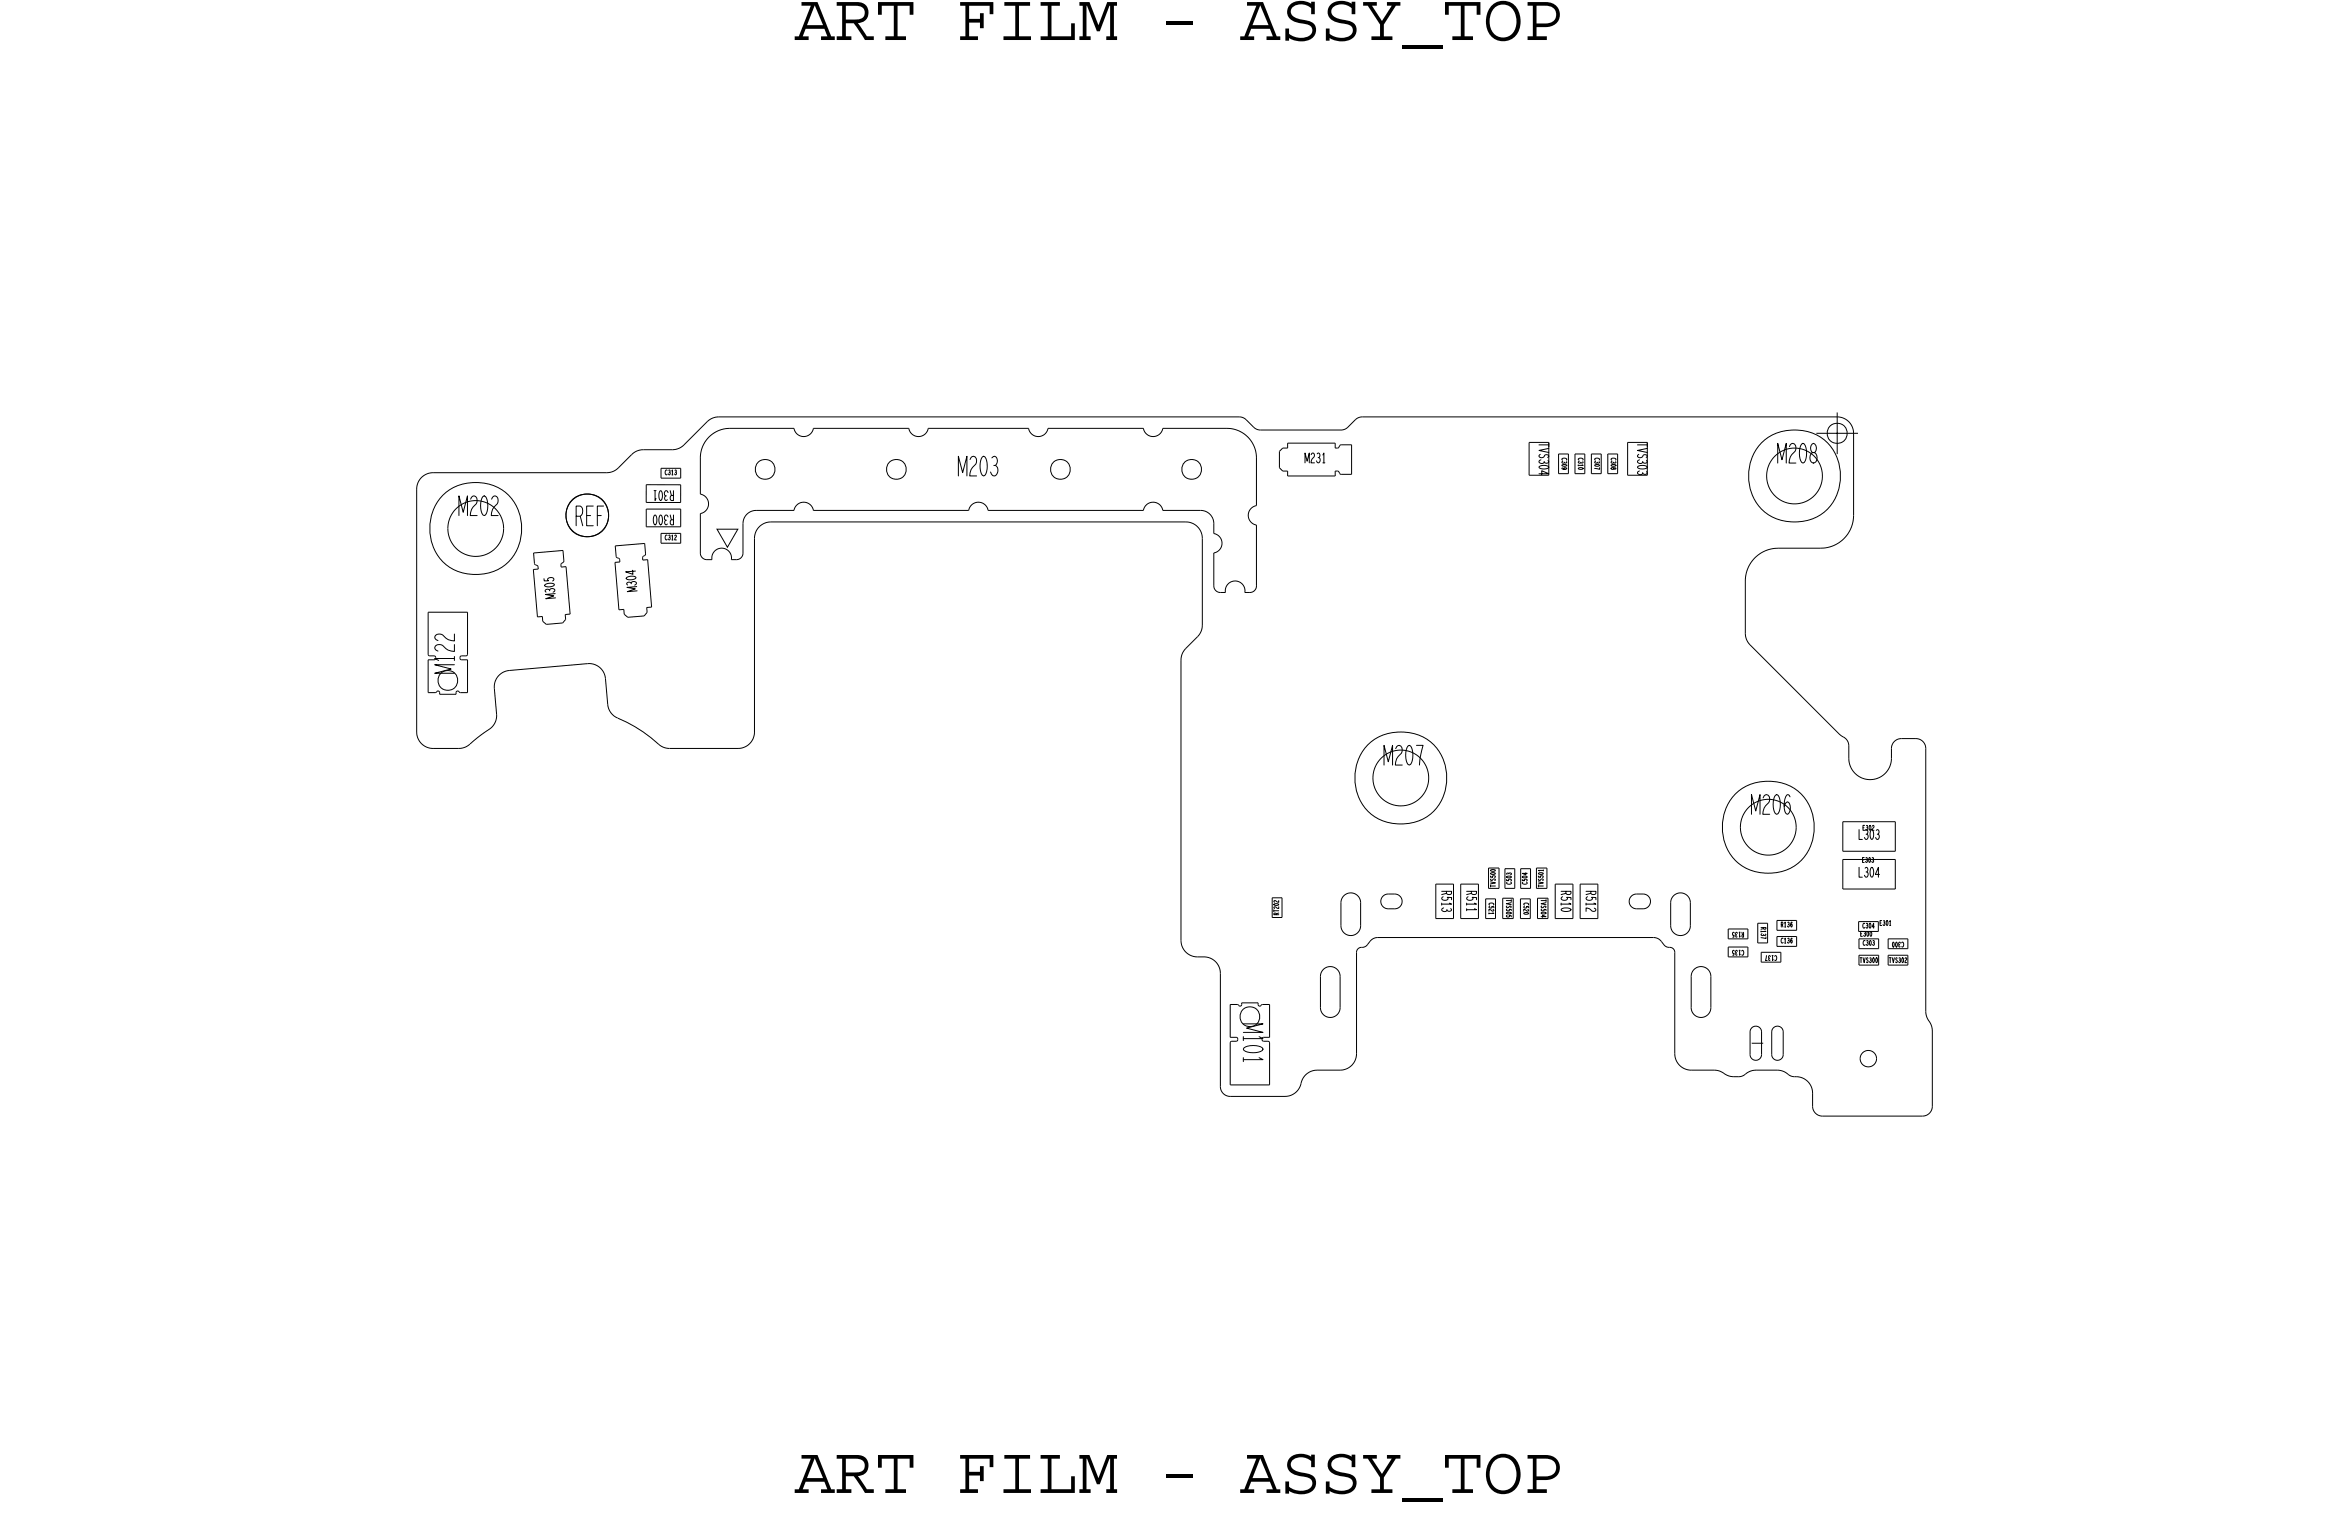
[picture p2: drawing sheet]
<svg xmlns="http://www.w3.org/2000/svg" width="72mm" height="47mm" viewBox="0 0 72 47" stroke-linecap="round" stroke-linejoin="round" font-family="sans-serif">
<defs><g id="words">
<g font-size="2.1">
<text x="24.2" y="1.2">ART FILM - ASSY_TOP</text>
<text x="24.2" y="45.5">ART FILM - ASSY_TOP</text>
</g>
<g font-size=".6">
<text x="17.5" y="16">REF</text>
<text x="13.9" y="20.5" transform="rotate(-90 13.9 20.5)">M122</text>
<text x="37.9" y="31.2" transform="rotate(90 37.9 31.2)">M101</text>
</g>
<g font-size=".3">
<text x="20.6" y="14.9" transform="rotate(-180 20.6 14.9)">R301</text>
<text x="16.9" y="18.2" transform="rotate(-95 16.9 18.2)">M305</text>
<text x="19.4" y="18" transform="rotate(-95 19.4 18)">M304</text>
<text x="43.9" y="27.1" transform="rotate(90 43.9 27.1)">R513</text>
<text x="44.7" y="27.1" transform="rotate(90 44.7 27.1)">R511</text>
</g>
</g></defs>
<!-- layer: Board Outline -->
<g fill="none" stroke="#000" stroke-width=".03">
<path d="M12.7 14.9v7.4zM13.2 14.4l-.3 .1-.2 .4M13.2 14.4h5.3zM18.8 14.3l-.3 .1M19.3 13.8l-.5 .5zM19.6 13.7h.9zM19.6 13.7l-.3 .1M20.8 13.6l-.3 .1M21.6 12.8l-.8 .8zM21.9 12.7h15.9zM21.9 12.7l-.3 .1M23 16.4v5.9z"/>
<path d="M23.5 15.9h12.6zM23.5 15.9l-.4 .1-.1 .4M36.1 19.8l.4-.4zM36.1 19.8l-.1 .3M36.1 15.9l.4 .2 .1 .3M36.6 16.4v2.6zM36.6 19l-.1 .4M37.8 12.7l.2 .1M38 12.8l.2 .2zM38.2 13l.2 .1M38.4 13.1h2.5zM41.1 13l-.2 .1"/>
<path d="M41.3 12.8l-.2 .2zM41.5 12.7l-.2 .1M41.5 12.7h14.5zM53.2 17.7v1.6zM53.2 19.3l.1 .3M53.3 19.6l2.8 2.8zM54.2 16.7h1.3zM54.2 16.7a1 1 0 0 0-1 1M56 12.7l.4 .2 .1 .3M56.5 13.2v2.5zM56.5 15.7a1 1 0 0 1-1 1M12.7 22.3l.1 .3 .4 .2"/>
<path d="M13.2 22.8h.8zM14.3 22.7l-.3 .1M15.1 21v.8zM15.1 21.8l-.1 .3-.7 .6M15.5 20.4l2.4-.2zM15.5 20.4l-.3 .2-.1 .4M17.9 20.2l.4 .1 .2 .4M18.5 20.7v.8zM18.5 21.5l.2 .3 .9 .5 .5 .4 .3 .1M20.4 22.8h2.1zM23 22.3l-.2 .4-.3 .1M36 20.1v8.5z"/>
<path d="M36 28.7l.1 .3 .4 .1M36.5 29.1h.2zM36.7 29.2l.4 .1 .1 .3M37.2 29.6v3.5zM37.2 33.1l.1 .2 .2 .1M37.5 33.4h1.7zM40.1 32.6h.7zM40.1 32.6l-.3 .2-.3 .5-.3 .1M40.2 29.7l.1-.2 .2-.1 .3 .1v.2M40.2 29.7v1zM40.2 30.7l.1 .2 .2 .1 .3-.1v-.2M40.8 29.7v1z"/>
<path d="M40.9 27.5l.1-.2 .2-.1 .2 .1 .1 .2M40.9 27.5v.7zM40.9 28.2l.1 .2 .2 .1 .2-.1 .1-.2M41.3 32.1l-.1 .4-.4 .1M41.3 29v3.1zM41.5 27.5v.7zM41.5 28.9h.1M41.5 28.9l-.2 .1M41.7 28.8l-.2 .1M41.8 28.7l-.1 .1zM42 28.6h8.4zM42 28.6l-.2 .1"/>
<path d="M42.3 27.7h.2zM42.3 27.2h.2zM42.3 27.2l-.2 .1v.2l.1 .1 .1 .1M42.5 27.2l.2 .1v.2v.1l-.2 .1M49.9 27.7h.2zM49.9 27.2h.2zM49.9 27.2l-.2 .1v.2v.1l.2 .1M50.1 27.2l.1 .1 .1 .2-.1 .1-.1 .1M50.4 28.6l.2 .1M50.6 28.7l.1 .1zM50.7 28.8l.2 .1M50.9 28.9h.1"/>
<path d="M50.9 28.9l.1 .1M50.9 27.5l.1-.2 .2-.1 .2 .1 .1 .2M50.9 27.5v.7zM50.9 28.2l.1 .2 .2 .1 .2-.1 .1-.2M51 29v3.1zM51 32.1l.2 .3 .3 .2M51.5 27.5v.7zM51.5 29.7l.1-.2 .2-.1 .3 .1v.2M51.5 29.7v1zM51.5 32.6h.7zM51.5 30.7l.1 .2 .2 .1 .3-.1v-.2M52.1 29.7v1z"/>
<path d="M52.2 32.6l.6 .2M52.8 32.8h.2zM53.2 32.7h.1M53.3 31.4v.7zM53.3 32.1l.2 .2 .2-.2M53.3 31.4l.2-.1 .2 .1M53.5 32.6h.7zM53.5 32.6l-.5 .2M53.7 31.4v.7zM54 31.4v.7zM54 32.1l.2 .2 .2-.2M54 31.4l.2-.1 .2 .1"/>
<path d="M54.2 32.6l.3 .1M54.4 31.4v.7zM54.5 32.7h.1M54.5 32.7l.2 .1M54.7 32.8h.1M54.7 32.8l.4 .2 .1 .3M55.2 33.3v.4zM55.2 33.7l.1 .2 .2 .1M55.5 34h3.1zM56.1 22.4l.2 .1v.2M56.4 22.7v.4zM56.4 23.1l.1 .4 .5 .2 .5-.1 .2-.5"/>
<path d="M57.7 22.8v.3zM58 22.5l-.3 .1v.2M58 22.5h.4zM58.4 22.5l.2 .1 .1 .2M58.7 22.8v8zM58.7 30.8l.2 .6M58.9 33.7l-.1 .2-.2 .1M58.9 31.4v2.3z"/>
<circle cx="14.5" cy="16.1" r=".85"/>
<circle cx="17.9" cy="15.7" r=".65"/>
<circle cx="54.7" cy="14.5" r=".85"/>
<circle cx="42.7" cy="23.7" r=".85"/>
<circle cx="53.9" cy="25.2" r=".85"/>
<circle cx="56.9" cy="32.2" r=".25"/>
</g>
<!-- layer: Components -->
<g fill="none" stroke="#000" stroke-width=".03">
<path d="M13 18.6h1.3zM13.1 18.6v1.3zM13.1 19.9v.1M13.1 20h.1zM13.2 20v.1M14.1 20h.1zM14.1 20v.1M14.3 18.7v1.2zM14.3 19.9l-.1 .1M16.3 17.3h.1zM16.3 17.3l.1 1.5zM16.3 16.8v.4z"/>
<path d="M16.3 16.8h.9zM16.3 17.2h.1M16.4 17.2h.1M16.4 17.2v.1M16.4 18.8h.1zM16.4 17.3h.1M16.5 18.8v.1zM16.5 18.9l.2 .1zM16.7 19h.4zM17.1 17.2v.1zM17.1 17.3h.2zM17.2 17.1h.1"/>
<path d="M17.1 17.2h.1M17.2 16.8v.3zM17.2 18.7h.2zM17.2 18.7v.2zM17.2 18.9l-.1 .1zM17.3 17.3l.1 1.4zM18.7 17.1h.2zM18.7 17.1l.2 1.5zM18.8 16.6h.8zM18.8 16.6v.3zM18.8 16.9v.1M18.9 17h.1"/>
<path d="M18.9 17v.1M18.9 18.6h.1zM18.9 17.1h.1M19 18.6v.1zM19 18.7l.1 .1zM19.1 18.8h.5zM19.6 17v.1zM19.6 17.1l.1-.1zM19.7 16.9h.1M19.6 16.9v.1M19.6 16.6l.1 .3zM19.7 15.3h1z"/>
<path d="M19.7 14.8h1zM19.7 15.5h1zM19.7 15.5v.5zM19.7 14.8v.5zM19.7 16h1zM19.7 18.5h.2zM19.7 18.5v.2zM19.7 18.7l-.1 .1zM19.7 17l.2 1.5zM20.1 14.3h.6zM20.1 16.2h.6zM20.1 14.3v.3z"/>
<path d="M20.1 14.6h.6zM20.1 16.2v.3zM20.1 16.5h.6zM20.7 14.8v.5zM20.7 15.5v.5zM20.7 14.3v.3zM20.7 16.2v.3zM21.3 13.9v1.2zM21.3 15.6v1.2zM21.3 16.8l.2 .2M21.3 15.1h.2l.1 .3-.1 .1-.2 .1M21.5 17h.2z"/>
<path d="M21.7 17l.1-.2 .2-.1 .2 .1 .1 .2M21.9 16.1h.6l-.3 .6zM22.2 13h2zM22.2 13a.9 .9 0 0 0-.9 .9M22.3 17h.1zM22.6 16.8l-.2 .2M22.6 15.9v.9zM23 15.5h1.2zM23 15.5l-.2 .2-.2 .2M23.1 14.1l.2-.1 .2 .1 .1 .2-.1 .2-.2 .1-.2-.1-.1-.2zM24.2 13l.1 .2 .2 .1 .2-.1 .1-.2M24.2 15.5l.1-.1 .2-.1 .2 .1 .1 .1"/>
<path d="M24.8 15.5h4.7zM24.8 13h2.9zM27.1 14.1l.2-.1 .2 .1 .1 .2-.1 .2-.2 .1-.2-.1-.1-.2zM27.7 13l.1 .2 .2 .1 .2-.1 .1-.2M28.3 13h3.1zM29.5 15.5l.1-.1 .2-.1 .2 .1 .1 .1M30.1 15.5h4.7zM31.4 13l.1 .2 .1 .1 .2-.1 .1-.2M31.9 13h3zM32.1 14.1l.2-.1 .2 .1 .1 .2-.1 .2-.2 .1-.2-.1-.1-.2zM34.9 13l.1 .2 .1 .1 .2-.1 .1-.2M34.9 15.5l.1-.1 .1-.1 .2 .1 .1 .1"/>
<path d="M35.4 13h2zM35.4 15.5h1.2zM36.1 14.1l.2-.1 .2 .1 .1 .2-.1 .2-.2 .1-.2-.1-.1-.2zM36.6 15.5l.3 .2 .1 .2M37 15.9v.4zM37 16.8v1zM37 17.8l.2 .2M37 16.3h.2v.3v.1l-.2 .1M37.2 18h.2zM37.4 18v-.2l.2-.1 .3 .1v.2M37.4 13a.9 .9 0 0 1 .9 1M37.9 18h.2z"/>
<path d="M38.3 13.9v1.5zM38.3 16v1.8zM38.3 17.8l-.2 .2M38.3 15.4l-.2 .1-.1 .2 .1 .2 .2 .1M39 13.8l.1-.1zM39 13.8v.4zM39 14.3h.1zM39.1 13.6h.1zM39.1 14.3h.1zM39.2 13.5v.1zM39.2 13.5h1.5zM39.2 14.4v.1z"/>
<path d="M39.2 14.5h1.5zM40.7 14.3h.1zM40.7 13.5v.1zM40.7 13.6h.1zM40.7 14.3v.2zM40.8 14.4h.1M40.8 13.6h.1M40.9 13.5h.3zM40.9 13.5l-.1 .1M40.9 14.4h.3zM41.2 13.5v.9zM46.6 13.5h.6z"/>
<path d="M46.6 14.5h.6zM46.6 13.5v1zM47.2 13.5v1zM47.5 14.4h.3zM47.5 13.8v.6zM47.5 13.8h.3zM47.8 13.8v.6zM48 14.4h.3zM48 13.8v.6zM48 13.8h.3zM48.3 13.8v.6zM48.5 14.4h.3z"/>
<path d="M48.5 13.8v.6zM48.5 13.8h.3zM48.8 13.8v.6zM49 14.4h.3zM49 13.8v.6zM49 13.8h.3zM49.3 13.8v.6zM49.6 13.5h.6zM49.6 14.5h.6zM49.6 13.5v1zM50.2 13.5v1zM13.1 21.1h.2z"/>
<path d="M13.1 20.1v1zM13.1 20.1h.1zM13.3 21.1h.1M13.4 21.1h.5zM13.4 21.1h.1M13.4 20.5l.3-.1 .2 .1 .1 .2-.1 .2-.2 .1-.3-.1v-.2zM13.9 21.1h.1M14 21.1h-.1M14 21.1h.1M14 21.1h.3zM14.1 20.1h.2zM14.3 20.1v1z"/>
<path d="M37.5 30.6h.2zM37.5 33h1.2zM37.5 31.8v1.2zM37.5 31.6h.2zM37.5 30.6v1zM37.5 31.7h.2zM37.5 31.7v.1M37.8 30.6h-.1M37.8 30.5h.1M37.8 30.5h.5zM37.9 30.8l.2-.1 .2 .1 .1 .2-.1 .2-.2 .1-.2-.1-.1-.2zM38.3 30.6h.1"/>
<path d="M38.3 30.6h.2M38.5 31.7h.1M38.5 30.6h.2zM38.5 31.6h.2zM38.5 31.6v.1M38.5 31.7h.1zM38.6 31.7l.1 .1M38.7 30.6v1zM38.7 31.8v1.2zM38.8 27.3v.7zM38.8 27.9h.3zM38.8 27.3h.3z"/>
<path d="M39.1 27.3v.6zM43.8 28h.5zM43.8 26.9h.5zM43.8 26.9v1.1zM44.3 26.9v1.1zM44.5 28h.6zM44.5 26.9h.6zM44.5 26.9v1.1zM45.1 26.9v1.1zM45.3 28h.3zM45.3 27.4v.6zM45.3 27.4h.3z"/>
<path d="M45.4 26.4v.7zM45.4 26.4h.3zM45.4 27.1h.3zM45.6 27.4v.6zM45.7 26.4v.7zM45.8 27.4h.3zM45.8 27.4v.6zM45.8 28h.3zM45.9 26.5v.6zM45.9 27.1h.3zM45.9 26.5h.3zM46.1 27.4v.6z"/>
<path d="M46.2 26.5v.6zM46.3 28h.3zM46.3 27.4v.6zM46.3 27.4h.3zM46.3 26.5v.6zM46.3 27.1h.3zM46.3 26.5h.3zM46.6 27.4v.6zM46.6 26.5v.6zM46.8 26.4v.7zM46.8 26.4h.3zM46.8 27.1h.3z"/>
<path d="M46.9 28h.3zM46.9 27.4h.3zM46.9 27.4v.6zM47.1 26.4v.7zM47.2 27.4v.6zM47.4 28h.5zM47.4 26.9h.5zM47.4 26.9v1.1zM47.9 26.9v1.1zM48.2 28h.5zM48.2 26.9h.5zM48.2 26.9v1.1z"/>
<path d="M48.7 26.9v1.1zM52.7 28.3h.6zM52.7 28.8h.6zM52.7 28.3v.3zM52.7 28.6h.6zM52.7 28.8v.3zM52.7 29.1h.6zM53.3 28.3v.3zM53.3 28.9v.2zM53.6 28.7h.3zM53.6 28.1v.6zM53.6 28.1h.3z"/>
<path d="M53.7 29h.6zM53.7 29v.3zM53.7 29.3h.6zM53.9 28.1v.6zM54.2 28h.6zM54.2 28.5h.6zM54.2 28v.3zM54.2 28.3h.6zM54.2 28.5v.3zM54.2 28.8h.6zM54.3 29v.3zM54.8 28v.3z"/>
<path d="M54.8 28.5v.3zM56.2 26.2v.9zM56.2 27.1h1.6zM56.2 25v.9zM56.2 25.9h1.6zM56.2 26.2h1.6zM56.2 25h1.6zM56.6 28.1h.7zM56.7 28.1v.3zM56.7 28.4h.6zM56.7 29.1h.6zM56.7 28.6h.6z"/>
<path d="M56.7 29.1v.3zM56.7 29.4h.6zM56.7 28.6v.3zM56.7 28.9h.6zM57.3 28.1v.3zM57.3 29.1v.3zM57.3 28.6v.3zM57.5 29.1h.7zM57.5 28.6h.7zM57.6 29.1v.3zM57.6 29.4h.6zM57.6 28.6v.3z"/>
<path d="M57.6 28.9h.6zM57.8 26.2v.9zM57.8 25v.9zM58.2 29.1v.3zM58.2 28.6v.3z"/>
<circle cx="14.5" cy="16.1" r="1.41"/>
<circle cx="17.9" cy="15.7" r=".65"/>
<circle cx="54.7" cy="14.5" r="1.41"/>
<circle cx="42.7" cy="23.7" r="1.41"/>
<circle cx="53.9" cy="25.2" r="1.41"/>
</g>
<!-- layer: Text -->
<g fill="none" stroke="#000" stroke-width=".03">
<path d="M13.8 19.3v.2l-.4-.2-.1 .1 .1 .1M13.8 19.6v.2l-.4-.2-.1 .1 .1 .1M14 15.7v-.6l.1 .5 .1-.5v.6M14.3 15.2l.1-.1 .1 .1-.2 .5h.2M14.7 15.1a.34 .34 0 0 1 0 .6l-.1-.3zM15 15.2l.1-.1 .1 .1-.2 .5h.2M16.6 17.6l.1 .1v-.1h.2l-.1 .1M17.6 15.7l.2-.1-.1-.2h-.1v.6M18.1 15.4h-.2v.6h.2M18.4 15.4h-.2v.6M19.3 17.4v.1l-.2-.1h.3M19.9 15.7l.1 .1v.2z"/>
<path d="M20 14.9v.3M20.1 15l.1 .1-.1 .1zM20.1 15.7l.1 .1-.1 .2zM20.3 15.1v.1M20.3 15.8v.1v.1M20.3 14.3v.1M20.3 16.3v.1M20.4 15.7h-.1v.1M20.4 14.3v.1M20.4 16.3v.1M20.4 15.7l.1 .1M20.5 14.3v.2"/>
<path d="M20.5 16.3v.1M20.5 14.9v.3l-.1-.1h.1M20.5 15.7v.3l-.1-.1 .1-.1M20.6 16.3v.1M20.6 14.3v.1M20.6 14.4h.1M29.2 14.5v-.6l.1 .5 .2-.5v.6M29.6 14l.1-.1 .1 .1-.2 .5h.2M29.9 13.9a.34 .34 0 0 1 0 .6v-.3zM30.2 13.9a.13 .13 0 0 1 .2 .1 .13 .13 0 0 1-.1 .2M30.3 14.2a.14 .14 0 0 1 .1 .2 .14 .14 0 0 1-.2 0M39.8 14.1v-.3v.2l.1-.2v.3"/>
<path d="M40 13.8l.1 .1-.1 .2h.1M40.1 13.8h.1v.1M40.2 13.9v.2l-.1-.1M40.3 14.1h.1M40.3 13.9l.1-.1v.3M46.9 14.4h.3l-.2-.1v.2M46.9 13.6h.3M46.9 14.2h.3l-.2 .1zM46.9 13.8v.1l.2-.1 .1 .1M47 14v.1h.2v-.1M47.2 13.7h-.3l.3 .1M47.2 13.5v.1"/>
<path d="M47.6 14.2h.2zM47.6 14.3h.1M47.6 14.1h.1M47.7 14h-.1M47.7 14.1h.1M48.1 14.3h.2zM48.1 14.1h.1M48.2 14.2h-.1M48.2 14h-.1M48.2 14.1h.1M48.6 14.2h.2zM48.6 14.1h.1"/>
<path d="M48.7 14h-.1M48.7 14.1h.1M48.8 14.2l-.2 .1M49.1 14.2h.2zM49.1 14.3h.2zM49.1 14.1h.1M49.2 14h-.1M49.2 14.1h.1M49.9 13.6h.3M49.9 14.2h.3l-.2 .1zM49.9 13.8v.1l.2-.1 .1 .1M50 14.3l-.1 .1h.2"/>
<path d="M50 14v.1h.2v-.1M50.2 14.4h-.1M50.2 13.7h-.3l.3 .1M50.2 13.5v.1M54.2 14.1v-.6l.1 .5 .1-.5v.6M54.5 13.6l.1-.1 .1 .1-.2 .5h.2M54.9 13.5a.34 .34 0 0 1 0 .6l-.1-.3zM55.2 13.5a.22 .22 0 0 0 .2 .4l-.1 .2a.19 .19 0 0 1-.1-.2 .19 .19 0 0 1 .2-.2l-.1-.1zM13.9 20.1h-.7h.2M13.9 20.3h-.7l.6 .1-.6 .1h.7M37.9 31.2h.6l-.5 .1 .5 .1h-.6M37.9 31.9h.1a.31 .31 0 0 1 .5 .1h-.1a.31 .31 0 0 1-.5-.1z"/>
<path d="M38.4 32.2l.1 .1h-.6M38.4 31.6h.1h-.6M38.8 27.7v.1M38.8 27.7h.2M38.8 27.5l.2 .1zM38.9 27.9l-.1-.1 .2 .1M39 27.4l-.1 .1M39 27.6l-.1 .1M39 27.8h-.1M42.2 23.3v-.6l.1 .5 .1-.5v.6M42.5 22.8l.1-.1 .1 .1-.2 .5h.2M42.9 22.7a.34 .34 0 0 1 0 .6l-.1-.3z"/>
<path d="M43.2 22.7h.2l-.1 .6M43.9 27.2h.3h-.1M44 27.3v.1h.1v-.1l.1 .1M44.2 27.5h-.3M44.2 27.7v.1l-.1-.1M44.7 27.2h.3h-.1h-.1M44.7 27.3v.1h.2v-.1l.1 .1M44.9 27.7h.1h-.3M44.9 27.5h.1h-.3M45.4 27.6l.1 .1M45.4 26.9h.2h-.2M45.4 27h.2"/>
<path d="M45.4 27h.1M45.4 26.7h.2M45.4 26.5h.2zM45.4 26.6h.2zM45.4 26.8h.2M45.5 27.8h-.1M45.5 27.7l-.1 .1M45.5 27.6l-.1-.1v.1M45.9 27.4l.2 .1M45.9 27.8h.2zM45.9 26.8h.1M45.9 26.7h.2z"/>
<path d="M45.9 26.6h.1M45.9 27.6h.1M45.9 27.9h.2M45.9 27.7h.2M46 26.9h-.1M46.1 27.5h-.2l.2 .1M46.4 26.8h.1M46.4 26.7h.1zM46.4 27.8h.2zM46.5 27.6l.1 .1M46.5 26.6v.1l-.1-.1h.1M46.5 26.9h-.1"/>
<path d="M46.6 27.7l-.2 .1M46.6 27.6l-.1-.1v.1M46.9 26.9h.1h-.1M46.9 27h.1M46.9 26.7h.1M46.9 26.6h.1zM46.9 26.8h.1M47 27.9h.1h-.1M47 27.4l.1 .1M47 27.8h.1zM47 27.6h.1M47 27.7h.1"/>
<path d="M47 26.5h-.1M47.1 27.5h-.1l.1 .1M47.6 27.2h.3h-.1h-.1M47.6 27.5v.1M47.6 27.7h.3l-.2 .1zM47.6 27.3v.1h.2v-.1l.1 .1M47.7 27.2l-.1 .1M47.8 27.5h.1h-.3M48.3 27.2h.3h-.1M48.3 27.5v.1M48.4 27.3v.1h.1v-.1l.1 .1M48.5 27.2l-.2 .1"/>
<path d="M48.6 27.5h-.3M48.6 27.7v.1l-.3-.1v.1M52.9 28.4l-.1 .1M52.9 29l-.1 .1M53 28.4l-.1 .1M53 29l-.1 .1M53 28.4v.1M53 29v.1M53.1 29v.1M53.1 28.4v.1M53.4 24.8v-.6l.1 .5 .1-.5v.6M53.7 28.3h.1h-.1"/>
<path d="M53.7 28.4l.1 .1M53.7 24.3l.1-.1 .1 .1-.2 .5h.2M53.7 28.3h.1M53.8 28.4h-.1M53.8 28.5l-.1 .1M53.8 29.1l.1 .2M53.9 29.2h.1M54 29.1l-.1 .1M54 29.1v.1M54.1 29.1l.1 .1h-.1M54.1 24.2a.34 .34 0 0 1 0 .6l-.1-.3zM54.3 28.2v-.1v.1"/>
<path d="M54.3 28.2h.1M54.3 28.6v.1M54.4 28.1v.1M54.4 28.6v.1M54.5 28.1v.1M54.5 28.6v.1M54.6 24.3l-.1-.1a.33 .33 0 0 0 0 .6 .21 .21 0 0 0-.1-.4v.2M54.6 28.1v.1M54.6 28.6v.1M56.7 26.4v.3h.1M56.7 25.3v.3h.1M56.7 29.2h.1"/>
<path d="M56.7 28.4h.1M56.7 29.2v.1M56.8 28.4v.1M56.8 26.2h.1M56.8 25.2h.1M56.8 29.2v.1v-.1M56.8 28.4h.1M56.8 26.1v.2M56.8 25.1v.2M56.8 28.1v.1v.1M56.8 28.7v.1M56.8 26.4l.1 .1v.1"/>
<path d="M56.8 25.3h.1v.1M56.9 26.1v.1M56.9 26.6v.1h-.1M56.9 25.4v.1h-.1M56.9 25.2v.1M56.9 28.1v.1M56.9 26.2h.1M56.9 28.7v.1M56.9 28.4v.1zM56.9 29.2v.1M57 26.1v.2zM57 25.1v.2z"/>
<path d="M57 28.1v.2zM57 29.2h.1M57 28.7v.1zM57 29.2v.1M57 28.4v.1zM57 26.4l.1 .1v.2zM57 25.3l.1 .1v.2zM57.1 26.1v.1M57.1 25.2v.1M57.1 28.7h.1M57.1 29.2v.1zM57.1 28.7v.1"/>
<path d="M57.1 28.2v-.1v.2M57.2 29.2v.1zM57.2 25.3h.1l-.1 .1M57.2 25.4l.1 .1h-.1M57.3 26.6h-.1l.1-.2v.3M57.3 28.1h.1M57.4 28v.2M57.4 28.1v.1M57.5 28v.2zM57.6 29.2h.1M57.6 28.1v.1M57.6 29.2v.1"/>
<path d="M57.7 29.2v.1v-.1M57.7 28.7v.1zM57.8 28.7v.1zM57.8 29.2v.1M57.9 29.2v.1M57.9 28.7v.1M58 28.7v.1M58 29.2v.1zM58.1 29.2v.1"/>
</g>
<!-- layer: Drawing Origin -->
<path d="M55.4 13.2h1.2M55.8 13l.2-.1 .2 .1 .1 .2-.1 .2-.2 .1-.2-.1-.1-.2zM56 12.6v1.2" fill="none" stroke="#000" stroke-width=".03"/>
<!-- layer: All Others -->
<path d="M53.4 31.8h.3z" fill="none" stroke="#000" stroke-width=".03"/>
<use href="#words"/>
</svg>
